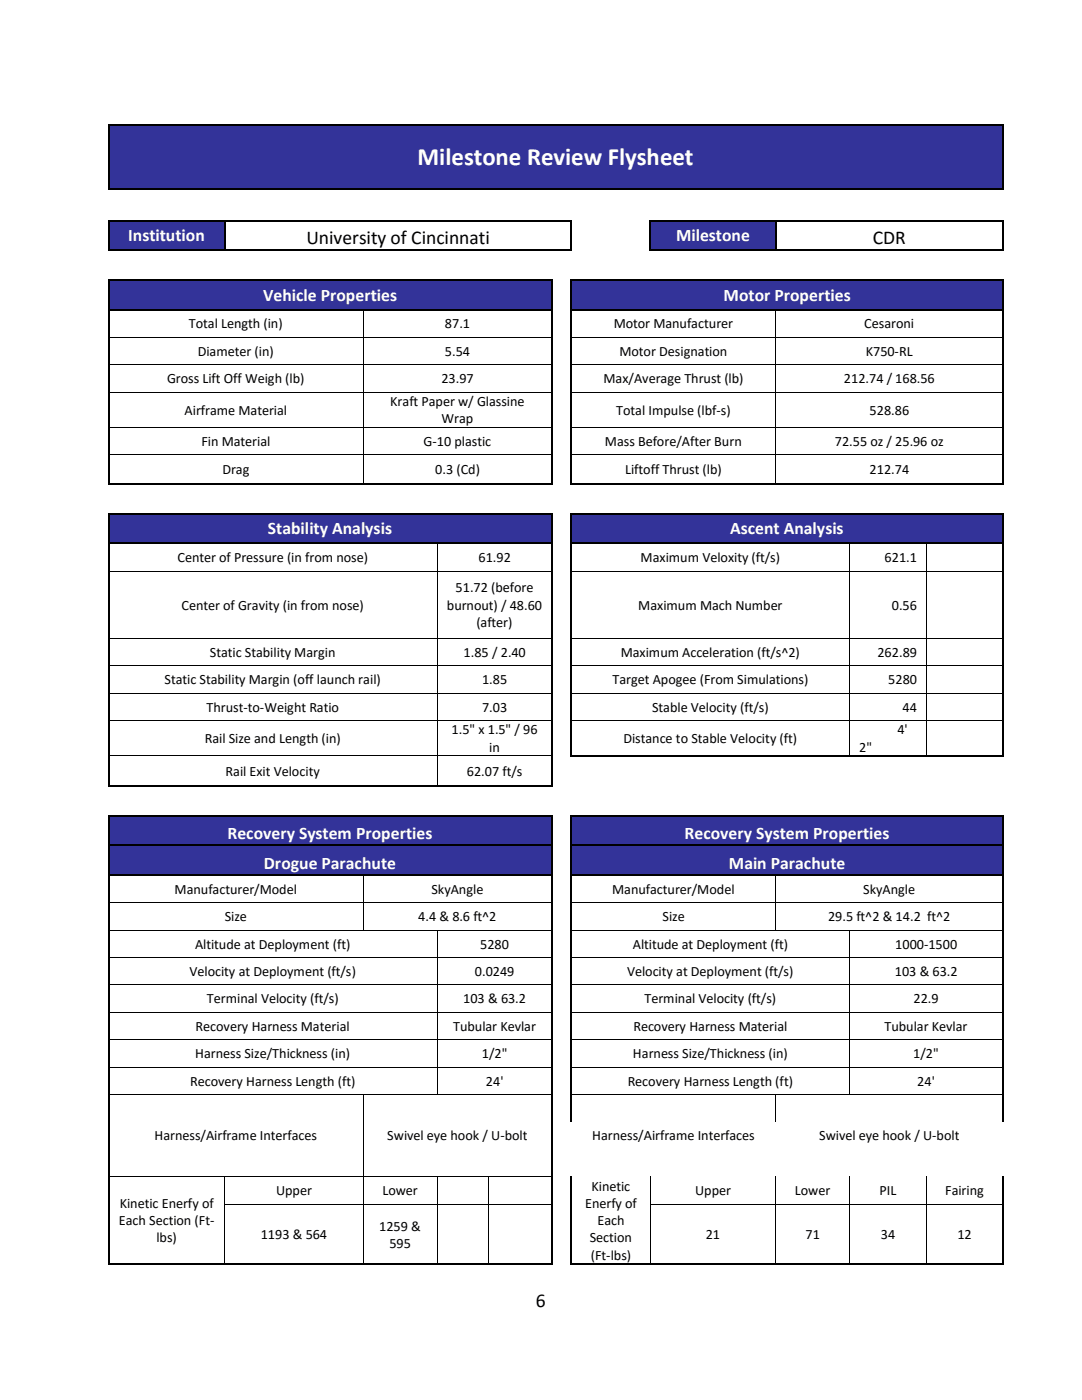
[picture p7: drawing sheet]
<svg xmlns="http://www.w3.org/2000/svg" width="216mm" height="279mm" viewBox="0 0 216 279" stroke-linecap="round" stroke-linejoin="round" font-family="sans-serif">
<defs><g id="words">
<text font-size="5" fill="#fff" x="83.3" y="32.9">Milestone Review Flysheet</text>
<g font-size="3.9">
<text x="61.1" y="48.6">University of Cincinnati</text>
<text x="174.2" y="48.6">CDR</text>
<text x="107" y="260.9">6</text>
</g>
<g font-size="3.5" fill="#fff">
<text x="25.6" y="48.2">Institution</text>
<text x="134.9" y="48.2">Milestone</text>
<text x="52.5" y="60">Vehicle Properties</text>
<text x="144.4" y="60">Motor Properties</text>
<text x="53.5" y="106.7">Stability Analysis</text>
<text x="145.7" y="106.7">Ascent Analysis</text>
<text x="45.4" y="167.5">Recovery System Properties</text>
<text x="136.6" y="167.5">Recovery System Properties</text>
<text x="52.7" y="173.5">Drogue Parachute</text>
<text x="145.4" y="173.5">Main Parachute</text>
</g>
<g font-size="2.8">
<text x="37.7" y="65.5">Total Length (in)</text>
<text x="88.8" y="65.5">87.1</text>
<text x="122.5" y="65.5">Motor Manufacturer</text>
<text x="172.5" y="65.5">Cesaroni</text>
<text x="39.5" y="71">Diameter (in)</text>
<text x="88.8" y="71">5.54</text>
<text x="123.6" y="71">Motor Designation</text>
<text x="172.8" y="71">K750-RL</text>
<text x="33.3" y="76.5">Gross Lift Off Weigh (lb)</text>
<text x="88.1" y="76.5">23.97</text>
<text x="120.4" y="76.5">Max/Average Thrust (lb)</text>
<text x="168.4" y="76.5">212.74 / 168.56</text>
<text x="36.8" y="82.7">Airframe Material</text>
<text x="77.9" y="81">Kraft Paper w/ Glassine</text>
<text x="123" y="82.7">Total Impulse (lbf-s)</text>
<text x="173.5" y="82.7">528.86</text>
<text x="40.2" y="89">Fin Material</text>
<text x="84.5" y="89">G-10 plastic</text>
<text x="88.1" y="84.5">Wrap</text>
<text x="120.7" y="89">Mass Before/After Burn</text>
<text x="166.6" y="89">72.55 oz / 25.96 oz</text>
<text x="44.4" y="94.6">Drag</text>
<text x="86.8" y="94.6">0.3 (Cd)</text>
<text x="124.7" y="94.6">Liftoff Thrust (lb)</text>
<text x="173.5" y="94.6">212.74</text>
<text x="35.4" y="112.2">Center of Pressure (in from nose)</text>
<text x="95.5" y="112.2">61.92</text>
<text x="127.8" y="112.2">Maximum Veloxity (ft/s)</text>
<text x="176.5" y="112.2">621.1</text>
<text x="90.9" y="118.2">51.72 (before</text>
<text x="36.2" y="121.6">Center of Gravity (in from nose)</text>
<text x="89.2" y="121.6">burnout) / 48.60</text>
<text x="95.1" y="125.1">(after)</text>
<text x="127.4" y="121.6">Maximum Mach Number</text>
<text x="178" y="121.6">0.56</text>
<text x="41.9" y="131.1">Static Stability Margin</text>
<text x="92.5" y="131.1">1.85 / 2.40</text>
<text x="123.8" y="131.1">Maximum Acceleration (ft/s^2)</text>
<text x="175.1" y="131.1">262.89</text>
<text x="32.8" y="136.5">Static Stability Margin (off launch rail)</text>
<text x="96.2" y="136.5">1.85</text>
<text x="122.2" y="136.5">Target Apogee (From Simulations)</text>
<text x="177.2" y="136.5">5280</text>
<text x="41.2" y="142">Thrust-to-Weight Ratio</text>
<text x="96.2" y="142">7.03</text>
<text x="130.1" y="142">Stable Velocity (ft/s)</text>
<text x="180.1" y="142">44</text>
<text x="40.9" y="148.3">Rail Size and Length (in)</text>
<text x="90.1" y="146.6">1.5&quot; x 1.5&quot; / 96</text>
<text x="124.4" y="148.3">Distance to Stable Velocity (ft)</text>
<text x="179.1" y="146.6">4'</text>
<text x="45" y="154.9">Rail Exit Velocity</text>
<text x="93.2" y="154.9">62.07 ft/s</text>
<text x="97.6" y="150">in</text>
<text x="171.4" y="150">2&quot;</text>
<text x="34.8" y="178.4">Manufacturer/Model</text>
<text x="86.1" y="178.4">SkyAngle</text>
<text x="122.2" y="178.4">Manufacturer/Model</text>
<text x="172.2" y="178.4">SkyAngle</text>
<text x="44.8" y="183.8">Size</text>
<text x="83.5" y="183.8">4.4 &amp; 8.6 ft^2</text>
<text x="132.2" y="183.8">Size</text>
<text x="165.2" y="183.8">29.5 ft^2 &amp; 14.2 ft^2</text>
<text x="38.9" y="189.3">Altitude at Deployment (ft)</text>
<text x="95.8" y="189.3">5280</text>
<text x="126.3" y="189.3">Altitude at Deployment (ft)</text>
<text x="178.6" y="189.3">1000-1500</text>
<text x="37.8" y="194.8">Velocity at Deployment (ft/s)</text>
<text x="94.8" y="194.8">0.0249</text>
<text x="125.1" y="194.8">Velocity at Deployment (ft/s)</text>
<text x="178.6" y="194.8">103 &amp; 63.2</text>
<text x="41.3" y="200.2">Terminal Velocity (ft/s)</text>
<text x="92.4" y="200.2">103 &amp; 63.2</text>
<text x="128.6" y="200.2">Terminal Velocity (ft/s)</text>
<text x="182.3" y="200.2">22.9</text>
<text x="39" y="205.7">Recovery Harness Material</text>
<text x="90.4" y="205.7">Tubular Kevlar</text>
<text x="126.4" y="205.7">Recovery Harness Material</text>
<text x="176.5" y="205.7">Tubular Kevlar</text>
<text x="39" y="211.2">Harness Size/Thickness (in)</text>
<text x="96.2" y="211.2">1/2&quot;</text>
<text x="126.3" y="211.2">Harness Size/Thickness (in)</text>
<text x="182.2" y="211.2">1/2&quot;</text>
<text x="37.9" y="216.7">Recovery Harness Length (ft)</text>
<text x="97" y="216.7">24'</text>
<text x="125.2" y="216.7">Recovery Harness Length (ft)</text>
<text x="183" y="216.7">24'</text>
<text x="30.8" y="227.6">Harness/Airframe Interfaces</text>
<text x="77.3" y="227.6">Swivel eye hook / U-bolt</text>
<text x="118.2" y="227.6">Harness/Airframe Interfaces</text>
<text x="163.4" y="227.6">Swivel eye hook / U-bolt</text>
<text x="55.1" y="238.5">Upper</text>
<text x="76.3" y="238.5">Lower</text>
<text x="118" y="237.6">Kinetic</text>
<text x="138.7" y="238.5">Upper</text>
<text x="158.6" y="238.5">Lower</text>
<text x="175.5" y="238.5">PIL</text>
<text x="188.6" y="238.5">Fairing</text>
<text x="23.7" y="244.5">Each Section (Ft-</text>
<text x="23.9" y="241">Kinetic Enerfy of</text>
<text x="75.7" y="245.6">1259 &amp;</text>
<text x="116.7" y="241">Enerfy of</text>
<text x="119.2" y="244.5">Each</text>
<text x="31.2" y="247.9">lbs)</text>
<text x="52" y="247.3">1193 &amp; 564</text>
<text x="77.7" y="249">595</text>
<text x="117.7" y="247.9">Section</text>
<text x="117.9" y="251.4">(Ft-lbs)</text>
<text x="140.8" y="247.3">21</text>
<text x="160.7" y="247.3">71</text>
<text x="175.8" y="247.3">34</text>
<text x="191" y="247.3">12</text>
</g>
</g></defs>
<g fill="#339">
<path d="M21.9 25.1h178v12.4h-178z" fill-rule="evenodd"/>
<path d="M23.6 28.2h174.6v6.1h-174.6z" fill-rule="evenodd"/>
</g>
<g fill="#000">
<path d="M21.5 24.7h.4v.3h-.4z" fill-rule="evenodd"/>
<path d="M21.5 24.7h.4v.3h-.4z" fill-rule="evenodd"/>
<path d="M21.5 31.1h.4v.3h-.4z" fill-rule="evenodd"/>
<path d="M21.5 37.5h.4v.3h-.4z" fill-rule="evenodd"/>
<path d="M21.5 37.5h.4v.3h-.4z" fill-rule="evenodd"/>
<path d="M21.9 37.5h.3v.3h-.3z" fill-rule="evenodd"/>
<path d="M199.9 24.7h.3v.3h-.3z" fill-rule="evenodd"/>
<path d="M199.9 24.7h.3v.3h-.3z" fill-rule="evenodd"/>
<path d="M199.9 31.1h.3v.3h-.3z" fill-rule="evenodd"/>
<path d="M199.9 37.5h.3v.3h-.3z" fill-rule="evenodd"/>
<path d="M199.9 37.5h.3v.3h-.3z" fill-rule="evenodd"/>
</g>
<path d="M21.7 25v6.1M21.7 31.4v6.1M21.9 24.8h178M22.2 37.6h177.7M200.1 25v6.1M200.1 31.4v6.1" fill="none" stroke="#000" stroke-width=".34"/>
<g fill="#339">
<path d="M21.9 44.2h22.8v5.5h-22.8z" fill-rule="evenodd"/>
<path d="M23.6 44.8h19.3v4.4h-19.3z" fill-rule="evenodd"/>
<path d="M129.9 44.2h24.7v5.5h-24.7z" fill-rule="evenodd"/>
<path d="M131.7 44.8h21.2v4.4h-21.2z" fill-rule="evenodd"/>
</g>
<g fill="#000">
<path d="M21.5 43.9h.4v.3h-.4z" fill-rule="evenodd"/>
<path d="M21.5 43.9h.4v.3h-.4z" fill-rule="evenodd"/>
<path d="M21.5 49.7h.4v.4h-.4z" fill-rule="evenodd"/>
<path d="M21.5 49.7h.4v.4h-.4z" fill-rule="evenodd"/>
<path d="M21.9 43.9h.3v.3h-.3z" fill-rule="evenodd"/>
<path d="M21.9 49.7h.3v.4h-.3z" fill-rule="evenodd"/>
<path d="M44.7 43.9h.3v.3h-.3z" fill-rule="evenodd"/>
<path d="M44.7 49.7h.3v.4h-.3z" fill-rule="evenodd"/>
<path d="M45 49.7h.3v.4h-.3z" fill-rule="evenodd"/>
<path d="M72.5 49.7h.3v.4h-.3z" fill-rule="evenodd"/>
<path d="M87.3 49.7h.3v.4h-.3z" fill-rule="evenodd"/>
<path d="M97.4 49.7h.4v.4h-.4z" fill-rule="evenodd"/>
<path d="M110.1 49.7h.3v.4h-.3z" fill-rule="evenodd"/>
<path d="M113.9 43.9h.3v.3h-.3z" fill-rule="evenodd"/>
<path d="M113.9 43.9h.3v.3h-.3z" fill-rule="evenodd"/>
<path d="M113.9 49.7h.3v.4h-.3z" fill-rule="evenodd"/>
<path d="M113.9 49.7h.3v.4h-.3z" fill-rule="evenodd"/>
<path d="M129.6 43.9h.3v.3h-.3z" fill-rule="evenodd"/>
<path d="M129.6 43.9h.3v.3h-.3z" fill-rule="evenodd"/>
<path d="M129.6 49.7h.3v.4h-.3z" fill-rule="evenodd"/>
<path d="M129.6 49.7h.3v.4h-.3z" fill-rule="evenodd"/>
<path d="M129.9 49.7h.3v.4h-.3z" fill-rule="evenodd"/>
<path d="M154.6 43.9h.4v.3h-.4z" fill-rule="evenodd"/>
<path d="M154.6 49.7h.4v.4h-.4z" fill-rule="evenodd"/>
<path d="M155 49.7h.3v.4h-.3z" fill-rule="evenodd"/>
<path d="M169.5 49.7h.4v.4h-.4z" fill-rule="evenodd"/>
<path d="M184.9 49.7h.3v.4h-.3z" fill-rule="evenodd"/>
<path d="M199.9 43.9h.3v.3h-.3z" fill-rule="evenodd"/>
<path d="M199.9 43.9h.3v.3h-.3z" fill-rule="evenodd"/>
<path d="M199.9 49.7h.3v.4h-.3z" fill-rule="evenodd"/>
<path d="M199.9 49.7h.3v.4h-.3z" fill-rule="evenodd"/>
</g>
<g fill="none" stroke="#000" stroke-width=".34">
<path d="M21.7 44.2v5.5M22.2 44h22.5M22.2 49.9h22.5M44.8 44.2v5.5M45 44h68.9M45.3 49.9h27.2M72.8 49.9h14.5M87.6 49.9h9.8M97.8 49.9h12.3M110.4 49.9h3.5M114 44.2v5.5M129.7 44.2v5.5"/>
<path d="M129.9 44h24.7M130.2 49.9h24.4M154.8 44.2v5.5M155 44h44.9M155.3 49.9h14.2M169.9 49.9h15M185.2 49.9h14.7M200.1 44.2v5.5"/>
</g>
<g fill="#339">
<path d="M21.9 56h88v5.6h-88z" fill-rule="evenodd"/>
<path d="M23.6 56.6h84.6v4.4h-84.6z" fill-rule="evenodd"/>
<path d="M114.2 56h85.7v5.6h-85.7z" fill-rule="evenodd"/>
<path d="M115.9 56.6h82.3v4.4h-82.3z" fill-rule="evenodd"/>
</g>
<g fill="#000">
<path d="M21.5 55.7h.4v.3h-.4z" fill-rule="evenodd"/>
<path d="M21.5 55.7h.4v.3h-.4z" fill-rule="evenodd"/>
<path d="M21.9 55.7h.3v.3h-.3z" fill-rule="evenodd"/>
<path d="M44.8 55.7h.4v.3h-.4z" fill-rule="evenodd"/>
<path d="M72.5 55.7h.3v.3h-.3z" fill-rule="evenodd"/>
<path d="M87.3 55.7h.3v.3h-.3z" fill-rule="evenodd"/>
<path d="M97.4 55.7h.4v.3h-.4z" fill-rule="evenodd"/>
<path d="M109.9 55.7h.4v.3h-.4z" fill-rule="evenodd"/>
<path d="M109.9 55.7h.4v.3h-.4z" fill-rule="evenodd"/>
<path d="M113.9 55.7h.3v.3h-.3z" fill-rule="evenodd"/>
<path d="M113.9 55.7h.3v.3h-.3z" fill-rule="evenodd"/>
<path d="M114.2 55.7h.3v.3h-.3z" fill-rule="evenodd"/>
<path d="M129.7 55.7h.4v.3h-.4z" fill-rule="evenodd"/>
<path d="M154.8 55.7h.3v.3h-.3z" fill-rule="evenodd"/>
<path d="M169.5 55.7h.4v.3h-.4z" fill-rule="evenodd"/>
<path d="M184.9 55.7h.3v.3h-.3z" fill-rule="evenodd"/>
<path d="M199.9 55.7h.3v.3h-.3z" fill-rule="evenodd"/>
<path d="M199.9 55.7h.3v.3h-.3z" fill-rule="evenodd"/>
<path d="M21.5 61.6h.4v.3h-.4z" fill-rule="evenodd"/>
<path d="M21.5 67.2h.4v.2h-.4z" fill-rule="evenodd"/>
<path d="M21.5 72.7h.4v.2h-.4z" fill-rule="evenodd"/>
<path d="M21.5 78.2h.4v.1h-.4z" fill-rule="evenodd"/>
<path d="M72.4 61.6h.3v.3h-.3z" fill-rule="evenodd"/>
<path d="M72.4 67.2h.2v.2h-.2z" fill-rule="evenodd"/>
<path d="M72.4 72.7h.2v.2h-.2z" fill-rule="evenodd"/>
<path d="M72.4 78.2h.2v.1h-.2z" fill-rule="evenodd"/>
<path d="M109.9 61.6h.4v.3h-.4z" fill-rule="evenodd"/>
<path d="M109.9 67.2h.4v.2h-.4z" fill-rule="evenodd"/>
<path d="M109.9 72.7h.4v.2h-.4z" fill-rule="evenodd"/>
<path d="M109.9 78.2h.4v.1h-.4z" fill-rule="evenodd"/>
<path d="M113.9 61.6h.3v.3h-.3z" fill-rule="evenodd"/>
<path d="M113.9 67.2h.3v.2h-.3z" fill-rule="evenodd"/>
<path d="M113.9 72.7h.3v.2h-.3z" fill-rule="evenodd"/>
<path d="M113.9 78.2h.3v.1h-.3z" fill-rule="evenodd"/>
<path d="M154.7 61.6h.3v.3h-.3z" fill-rule="evenodd"/>
<path d="M154.7 67.2h.2v.2h-.2z" fill-rule="evenodd"/>
<path d="M154.7 72.7h.2v.2h-.2z" fill-rule="evenodd"/>
<path d="M154.7 78.2h.2v.1h-.2z" fill-rule="evenodd"/>
<path d="M199.9 61.6h.3v.3h-.3z" fill-rule="evenodd"/>
<path d="M199.9 67.2h.3v.2h-.3z" fill-rule="evenodd"/>
<path d="M199.9 72.7h.3v.2h-.3z" fill-rule="evenodd"/>
<path d="M199.9 78.2h.3v.1h-.3z" fill-rule="evenodd"/>
<path d="M21.5 85.2h.4v.2h-.4z" fill-rule="evenodd"/>
<path d="M21.5 90.7h.4v.2h-.4z" fill-rule="evenodd"/>
<path d="M21.5 96.5h.4v.3h-.4z" fill-rule="evenodd"/>
<path d="M21.5 96.5h.4v.3h-.4z" fill-rule="evenodd"/>
<path d="M21.9 96.5h.3v.3h-.3z" fill-rule="evenodd"/>
<path d="M44.8 96.5h.4v.3h-.4z" fill-rule="evenodd"/>
<path d="M72.4 85.2h.2v.2h-.2z" fill-rule="evenodd"/>
<path d="M72.4 90.7h.2v.2h-.2z" fill-rule="evenodd"/>
<path d="M72.4 96.5h.3v.3h-.3z" fill-rule="evenodd"/>
<path d="M72.6 96.5h.3v.3h-.3z" fill-rule="evenodd"/>
<path d="M87.3 96.5h.3v.3h-.3z" fill-rule="evenodd"/>
<path d="M97.4 96.5h.4v.3h-.4z" fill-rule="evenodd"/>
<path d="M109.9 85.2h.4v.2h-.4z" fill-rule="evenodd"/>
<path d="M109.9 90.7h.4v.2h-.4z" fill-rule="evenodd"/>
<path d="M109.9 96.5h.4v.3h-.4z" fill-rule="evenodd"/>
<path d="M109.9 96.5h.4v.3h-.4z" fill-rule="evenodd"/>
<path d="M113.9 85.2h.3v.2h-.3z" fill-rule="evenodd"/>
<path d="M113.9 90.7h.3v.2h-.3z" fill-rule="evenodd"/>
<path d="M113.9 96.5h.3v.3h-.3z" fill-rule="evenodd"/>
<path d="M113.9 96.5h.3v.3h-.3z" fill-rule="evenodd"/>
<path d="M114.2 96.5h.3v.3h-.3z" fill-rule="evenodd"/>
<path d="M129.7 96.5h.4v.3h-.4z" fill-rule="evenodd"/>
<path d="M154.7 85.2h.2v.2h-.2z" fill-rule="evenodd"/>
<path d="M154.7 90.7h.2v.2h-.2z" fill-rule="evenodd"/>
<path d="M154.7 96.5h.3v.3h-.3z" fill-rule="evenodd"/>
<path d="M154.9 96.5h.3v.3h-.3z" fill-rule="evenodd"/>
<path d="M169.5 96.5h.4v.3h-.4z" fill-rule="evenodd"/>
<path d="M184.9 96.5h.3v.3h-.3z" fill-rule="evenodd"/>
<path d="M199.9 85.2h.3v.2h-.3z" fill-rule="evenodd"/>
<path d="M199.9 90.7h.3v.2h-.3z" fill-rule="evenodd"/>
<path d="M199.9 96.5h.3v.3h-.3z" fill-rule="evenodd"/>
<path d="M199.9 96.5h.3v.3h-.3z" fill-rule="evenodd"/>
</g>
<g fill="none" stroke="#000" stroke-width=".34">
<path d="M21.7 56v5.6M22.2 55.8h22.6M45.2 55.8h27.3M72.8 55.8h14.5M87.6 55.8h9.8M97.8 55.8h12.1M110.1 56v5.6M114 56v5.6M114.5 55.8h15.2M130.1 55.8h24.7M155.1 55.8h14.4M169.9 55.8h15"/>
<path d="M185.2 55.8h14.7M200.1 56v5.6M21.7 61.9v5.3M21.7 67.4v5.3M21.7 72.9v5.3M21.7 78.3v6.9M21.9 61.8h50.5M72.7 61.8h37.2M110.1 61.9v5.3M110.1 67.4v5.3M110.1 72.9v5.3M110.1 78.3v6.9"/>
<path d="M114 61.9v5.3M114 67.4v5.3M114 72.9v5.3M114 78.3v6.9M114.2 61.8h40.5M155 61.8h44.9M200.1 61.9v5.3M200.1 67.4v5.3M200.1 72.9v5.3M200.1 78.3v6.9M21.7 85.4v5.3M21.7 90.9v5.6"/>
<path d="M22.2 96.6h22.6M45.2 96.6h27.2M72.9 96.6h14.4M87.6 96.6h9.8M97.8 96.6h12.1M110.1 85.4v5.3M110.1 90.9v5.6M114 85.4v5.3M114 90.9v5.6M114.5 96.6h15.2M130.1 96.6h24.6M155.2 96.6h14.3"/>
<path d="M169.9 96.6h15M185.2 96.6h14.7M200.1 85.4v5.3M200.1 90.9v5.6"/>
</g>
<g fill="none" stroke="#000" stroke-width=".2">
<path d="M21.9 67.3h50.5M21.9 72.8h50.5M21.9 78.2h50.5M72.5 61.9v5.3M72.5 67.4v5.3M72.5 72.9v5.3M72.5 78.3v6.9M72.6 67.3h37.3M72.6 72.8h37.3M72.6 78.2h37.3M114.2 67.3h40.5M114.2 72.8h40.5"/>
<path d="M114.2 78.2h40.5M154.8 61.9v5.3M154.8 67.4v5.3M154.8 72.9v5.3M154.8 78.3v6.9M154.9 67.3h45M154.9 72.8h45M154.9 78.2h45M21.9 85.3h50.5M21.9 90.8h50.5M72.5 85.4v5.3M72.5 90.9v5.6"/>
<path d="M72.6 85.3h37.3M72.6 90.8h37.3M114.2 85.3h40.5M114.2 90.8h40.5M154.8 85.4v5.3M154.8 90.9v5.6M154.9 85.3h45M154.9 90.8h45"/>
</g>
<g fill="#339">
<path d="M21.9 102.7h88v5.6h-88z" fill-rule="evenodd"/>
<path d="M23.6 103.3h84.6v4.3h-84.6z" fill-rule="evenodd"/>
<path d="M114.2 102.7h85.7v5.6h-85.7z" fill-rule="evenodd"/>
<path d="M115.9 103.3h82.3v4.3h-82.3z" fill-rule="evenodd"/>
</g>
<g fill="#000">
<path d="M21.5 102.3h.4v.4h-.4z" fill-rule="evenodd"/>
<path d="M21.5 102.3h.4v.4h-.4z" fill-rule="evenodd"/>
<path d="M21.5 108.3h.4v.3h-.4z" fill-rule="evenodd"/>
<path d="M21.5 113.9h.4v.2h-.4z" fill-rule="evenodd"/>
<path d="M21.9 102.3h.3v.4h-.3z" fill-rule="evenodd"/>
<path d="M44.8 102.3h.4v.4h-.4z" fill-rule="evenodd"/>
<path d="M72.5 102.3h.3v.4h-.3z" fill-rule="evenodd"/>
<path d="M87.2 108.3h.3v.3h-.3z" fill-rule="evenodd"/>
<path d="M87.2 113.9h.2v.2h-.2z" fill-rule="evenodd"/>
<path d="M87.3 102.3h.3v.4h-.3z" fill-rule="evenodd"/>
<path d="M97.4 102.3h.4v.4h-.4z" fill-rule="evenodd"/>
<path d="M109.9 102.3h.4v.4h-.4z" fill-rule="evenodd"/>
<path d="M109.9 102.3h.4v.4h-.4z" fill-rule="evenodd"/>
<path d="M109.9 108.3h.4v.3h-.4z" fill-rule="evenodd"/>
<path d="M109.9 113.9h.4v.2h-.4z" fill-rule="evenodd"/>
<path d="M113.9 102.3h.3v.4h-.3z" fill-rule="evenodd"/>
<path d="M113.9 102.3h.3v.4h-.3z" fill-rule="evenodd"/>
<path d="M113.9 108.3h.3v.3h-.3z" fill-rule="evenodd"/>
<path d="M113.9 113.9h.3v.2h-.3z" fill-rule="evenodd"/>
<path d="M114.2 102.3h.3v.4h-.3z" fill-rule="evenodd"/>
<path d="M129.7 102.3h.4v.4h-.4z" fill-rule="evenodd"/>
<path d="M154.8 102.3h.3v.4h-.3z" fill-rule="evenodd"/>
<path d="M169.5 108.3h.3v.3h-.3z" fill-rule="evenodd"/>
<path d="M169.5 113.9h.1v.2h-.1z" fill-rule="evenodd"/>
<path d="M169.5 102.3h.4v.4h-.4z" fill-rule="evenodd"/>
<path d="M184.8 108.3h.3v.3h-.3z" fill-rule="evenodd"/>
<path d="M184.8 113.9h.1v.2h-.1z" fill-rule="evenodd"/>
<path d="M184.9 102.3h.3v.4h-.3z" fill-rule="evenodd"/>
<path d="M199.9 102.3h.3v.4h-.3z" fill-rule="evenodd"/>
<path d="M199.9 102.3h.3v.4h-.3z" fill-rule="evenodd"/>
<path d="M199.9 108.3h.3v.3h-.3z" fill-rule="evenodd"/>
<path d="M199.9 113.9h.3v.2h-.3z" fill-rule="evenodd"/>
<path d="M21.5 127.3h.4v.2h-.4z" fill-rule="evenodd"/>
<path d="M21.5 132.8h.4v.1h-.4z" fill-rule="evenodd"/>
<path d="M21.5 138.2h.4v.2h-.4z" fill-rule="evenodd"/>
<path d="M87.2 127.3h.2v.2h-.2z" fill-rule="evenodd"/>
<path d="M87.2 132.8h.2v.1h-.2z" fill-rule="evenodd"/>
<path d="M87.2 138.2h.2v.2h-.2z" fill-rule="evenodd"/>
<path d="M109.9 127.3h.4v.2h-.4z" fill-rule="evenodd"/>
<path d="M109.9 132.8h.4v.1h-.4z" fill-rule="evenodd"/>
<path d="M109.9 138.2h.4v.2h-.4z" fill-rule="evenodd"/>
<path d="M113.9 127.3h.3v.2h-.3z" fill-rule="evenodd"/>
<path d="M113.9 132.8h.3v.1h-.3z" fill-rule="evenodd"/>
<path d="M113.9 138.2h.3v.2h-.3z" fill-rule="evenodd"/>
<path d="M169.5 127.3h.1v.2h-.1z" fill-rule="evenodd"/>
<path d="M169.5 132.8h.1v.1h-.1z" fill-rule="evenodd"/>
<path d="M169.5 138.2h.1v.2h-.1z" fill-rule="evenodd"/>
<path d="M184.8 127.3h.1v.2h-.1z" fill-rule="evenodd"/>
<path d="M184.8 132.8h.1v.1h-.1z" fill-rule="evenodd"/>
<path d="M184.8 138.2h.1v.2h-.1z" fill-rule="evenodd"/>
<path d="M199.9 127.3h.3v.2h-.3z" fill-rule="evenodd"/>
<path d="M199.9 132.8h.3v.1h-.3z" fill-rule="evenodd"/>
<path d="M199.9 138.2h.3v.2h-.3z" fill-rule="evenodd"/>
</g>
<g fill="none" stroke="#000" stroke-width=".34">
<path d="M21.7 102.7v5.6M21.7 108.6v5.3M21.7 114.1v13.2M21.9 108.4h65.3M22.2 102.5h22.6M45.2 102.5h27.3M72.8 102.5h14.5M87.5 108.4h22.4M87.6 102.5h9.8M97.8 102.5h12.1M110.1 102.7v5.6M110.1 108.6v5.3"/>
<path d="M110.1 114.1v13.2M114 102.7v5.6M114 108.6v5.3M114 114.1v13.2M114.2 108.4h55.2M114.5 102.5h15.2M130.1 102.5h24.7M155.1 102.5h14.4M169.8 108.4h15M169.9 102.5h15M185.1 108.4h14.8M185.2 102.5h14.7"/>
<path d="M200.1 102.7v5.6M200.1 108.6v5.3M200.1 114.1v13.2M21.7 127.5v5.3M21.7 132.9v5.3M21.7 138.4v5.3M110.1 127.5v5.3M110.1 132.9v5.3M110.1 138.4v5.3M114 127.5v5.3M114 132.9v5.3M114 138.4v5.3"/>
<path d="M200.1 127.5v5.3M200.1 132.9v5.3M200.1 138.4v5.3"/>
</g>
<g fill="none" stroke="#000" stroke-width=".2">
<path d="M21.9 114h65.3M87.3 108.6v5.3M87.3 114.1v13.2M87.4 114h22.5M114.2 114h55.2M169.5 108.6v5.3M169.5 114.1v13.2M169.6 114h15.2M184.9 108.6v5.3M184.9 114.1v13.2M184.9 114h15M21.9 127.4h65.3"/>
<path d="M21.9 132.9h65.3M21.9 138.3h65.3M87.3 127.5v5.3M87.3 132.9v5.3M87.3 138.4v5.3M87.4 127.4h22.5M87.4 132.9h22.5M87.4 138.3h22.5M114.2 127.4h55.2M114.2 132.9h55.2M114.2 138.3h55.2M169.5 127.5v5.3"/>
<path d="M169.5 132.9v5.3M169.5 138.4v5.3M169.6 127.4h15.2M169.6 132.9h15.2M169.6 138.3h15.2M184.9 127.5v5.3M184.9 132.9v5.3M184.9 138.4v5.3M184.9 127.4h15M184.9 132.9h15M184.9 138.3h15"/>
</g>
<g fill="#fff">
<path d="M169.5 143.9h15.3v6.9h-15.3z" fill-rule="evenodd"/>
<path d="M171.4 143.9h11.6v3.4h-11.6z" fill-rule="evenodd"/>
<path d="M171.4 147.3h11.6v3.5h-11.6z" fill-rule="evenodd"/>
</g>
<g fill="#000">
<path d="M21.5 143.7h.4v.2h-.4z" fill-rule="evenodd"/>
<path d="M21.5 150.8h.4v.3h-.4z" fill-rule="evenodd"/>
<path d="M21.5 156.7h.4v.3h-.4z" fill-rule="evenodd"/>
<path d="M21.5 156.7h.4v.3h-.4z" fill-rule="evenodd"/>
<path d="M21.9 156.7h.3v.3h-.3z" fill-rule="evenodd"/>
<path d="M44.8 156.7h.4v.3h-.4z" fill-rule="evenodd"/>
<path d="M72.5 156.7h.3v.3h-.3z" fill-rule="evenodd"/>
<path d="M87.2 143.7h.2v.2h-.2z" fill-rule="evenodd"/>
<path d="M87.2 150.8h.2v.3h-.2z" fill-rule="evenodd"/>
<path d="M87.2 156.7h.3v.3h-.3z" fill-rule="evenodd"/>
<path d="M87.4 156.7h.3v.3h-.3z" fill-rule="evenodd"/>
<path d="M97.4 156.7h.4v.3h-.4z" fill-rule="evenodd"/>
<path d="M109.9 143.7h.4v.2h-.4z" fill-rule="evenodd"/>
<path d="M109.9 150.8h.4v.3h-.4z" fill-rule="evenodd"/>
<path d="M109.9 156.7h.4v.3h-.4z" fill-rule="evenodd"/>
<path d="M109.9 156.7h.4v.3h-.4z" fill-rule="evenodd"/>
<path d="M113.9 143.7h.3v.2h-.3z" fill-rule="evenodd"/>
<path d="M113.9 150.8h.3v.3h-.3z" fill-rule="evenodd"/>
<path d="M113.9 150.8h.3v.3h-.3z" fill-rule="evenodd"/>
<path d="M114.2 150.8h.3v.3h-.3z" fill-rule="evenodd"/>
<path d="M129.7 150.8h.4v.3h-.4z" fill-rule="evenodd"/>
<path d="M154.8 150.8h.3v.3h-.3z" fill-rule="evenodd"/>
<path d="M169.5 143.7h.1v.2h-.1z" fill-rule="evenodd"/>
<path d="M169.5 150.8h.3v.3h-.3z" fill-rule="evenodd"/>
<path d="M169.6 150.8h.4v.3h-.4z" fill-rule="evenodd"/>
<path d="M184.8 143.7h.1v.2h-.1z" fill-rule="evenodd"/>
<path d="M184.8 150.8h.3v.3h-.3z" fill-rule="evenodd"/>
<path d="M184.9 150.8h.4v.3h-.4z" fill-rule="evenodd"/>
<path d="M199.9 143.7h.3v.2h-.3z" fill-rule="evenodd"/>
<path d="M199.9 150.8h.3v.3h-.3z" fill-rule="evenodd"/>
<path d="M199.9 150.8h.3v.3h-.3z" fill-rule="evenodd"/>
</g>
<path d="M21.9 143.8h65.3M21.9 150.9h65.3M87.3 143.9v6.9M87.3 151.1v5.6M87.4 143.8h22.5M87.4 150.9h22.5M114.2 143.8h55.2M169.5 143.9v6.9M169.6 143.8h15.2M184.9 143.9v6.9M184.9 143.8h15" fill="none" stroke="#000" stroke-width=".2"/>
<g fill="none" stroke="#000" stroke-width=".34">
<path d="M21.7 143.9v6.9M21.7 151.1v5.6M22.2 156.9h22.6M45.2 156.9h27.3M72.8 156.9h14.4M87.7 156.9h9.7M97.8 156.9h12.1M110.1 143.9v6.9M110.1 151.1v5.6M114 143.9v6.9M114.5 150.9h15.2M130.1 150.9h24.7"/>
<path d="M155.1 150.9h14.4M170 150.9h14.8M185.3 150.9h14.6M200.1 143.9v6.9"/>
</g>
<g fill="#339">
<path d="M21.9 163h88v5.5h-88z" fill-rule="evenodd"/>
<path d="M23.6 164.2h84.6v4.3h-84.6z" fill-rule="evenodd"/>
<path d="M114.2 163h85.7v5.5h-85.7z" fill-rule="evenodd"/>
<path d="M115.9 164.2h82.3v4.3h-82.3z" fill-rule="evenodd"/>
</g>
<g fill="#000">
<path d="M21.5 162.6h.4v.3h-.4z" fill-rule="evenodd"/>
<path d="M21.5 162.6h.4v.3h-.4z" fill-rule="evenodd"/>
<path d="M21.9 162.6h.3v.3h-.3z" fill-rule="evenodd"/>
<path d="M44.8 162.6h.4v.3h-.4z" fill-rule="evenodd"/>
<path d="M72.5 162.6h.3v.3h-.3z" fill-rule="evenodd"/>
<path d="M87.3 162.6h.3v.3h-.3z" fill-rule="evenodd"/>
<path d="M97.4 162.6h.4v.3h-.4z" fill-rule="evenodd"/>
<path d="M109.9 162.6h.4v.3h-.4z" fill-rule="evenodd"/>
<path d="M109.9 162.6h.4v.3h-.4z" fill-rule="evenodd"/>
<path d="M113.9 162.6h.3v.3h-.3z" fill-rule="evenodd"/>
<path d="M113.9 162.6h.3v.3h-.3z" fill-rule="evenodd"/>
<path d="M114.2 162.6h.3v.3h-.3z" fill-rule="evenodd"/>
<path d="M129.7 162.6h.4v.3h-.4z" fill-rule="evenodd"/>
<path d="M154.8 162.6h.3v.3h-.3z" fill-rule="evenodd"/>
<path d="M169.5 162.6h.4v.3h-.4z" fill-rule="evenodd"/>
<path d="M184.9 162.6h.3v.3h-.3z" fill-rule="evenodd"/>
<path d="M199.9 162.6h.3v.3h-.3z" fill-rule="evenodd"/>
<path d="M199.9 162.6h.3v.3h-.3z" fill-rule="evenodd"/>
</g>
<g fill="none" stroke="#000" stroke-width=".34">
<path d="M21.7 162.9v5.6M22.2 162.8h22.6M45.2 162.8h27.3M72.8 162.8h14.5M87.6 162.8h9.8M97.8 162.8h12.1M110.1 162.9v5.6M114 162.9v5.6M114.5 162.8h15.2M130.1 162.8h24.7M155.1 162.8h14.4M169.9 162.8h15"/>
<path d="M185.2 162.8h14.7M200.1 162.9v5.6"/>
</g>
<g fill="#339">
<path d="M21.9 168.9h88v5.5h-88z" fill-rule="evenodd"/>
<path d="M23.6 170.1h84.6v4.3h-84.6z" fill-rule="evenodd"/>
<path d="M114.2 168.9h85.7v5.5h-85.7z" fill-rule="evenodd"/>
<path d="M115.9 170.1h82.3v4.3h-82.3z" fill-rule="evenodd"/>
</g>
<g fill="#000">
<path d="M21.5 168.5h.4v.4h-.4z" fill-rule="evenodd"/>
<path d="M21.5 174.4h.4v.4h-.4z" fill-rule="evenodd"/>
<path d="M72.4 174.4h.3v.4h-.3z" fill-rule="evenodd"/>
<path d="M109.9 168.5h.4v.4h-.4z" fill-rule="evenodd"/>
<path d="M109.9 174.4h.4v.4h-.4z" fill-rule="evenodd"/>
<path d="M113.9 168.5h.3v.4h-.3z" fill-rule="evenodd"/>
<path d="M113.9 174.4h.3v.4h-.3z" fill-rule="evenodd"/>
<path d="M154.7 174.4h.3v.4h-.3z" fill-rule="evenodd"/>
<path d="M199.9 168.5h.3v.4h-.3z" fill-rule="evenodd"/>
<path d="M199.9 174.4h.3v.4h-.3z" fill-rule="evenodd"/>
<path d="M21.5 180.1h.4v.1h-.4z" fill-rule="evenodd"/>
<path d="M21.5 185.5h.4v.2h-.4z" fill-rule="evenodd"/>
<path d="M21.5 191h.4v.2h-.4z" fill-rule="evenodd"/>
<path d="M21.5 196.5h.4v.1h-.4z" fill-rule="evenodd"/>
<path d="M72.4 180.1h.2v.1h-.2z" fill-rule="evenodd"/>
<path d="M72.4 185.5h.2v.2h-.2z" fill-rule="evenodd"/>
<path d="M87.2 185.5h.2v.2h-.2z" fill-rule="evenodd"/>
<path d="M87.2 191h.2v.2h-.2z" fill-rule="evenodd"/>
<path d="M87.2 196.5h.2v.1h-.2z" fill-rule="evenodd"/>
<path d="M109.9 180.1h.4v.1h-.4z" fill-rule="evenodd"/>
<path d="M109.9 185.5h.4v.2h-.4z" fill-rule="evenodd"/>
<path d="M109.9 191h.4v.2h-.4z" fill-rule="evenodd"/>
<path d="M109.9 196.5h.4v.1h-.4z" fill-rule="evenodd"/>
<path d="M113.9 180.1h.3v.1h-.3z" fill-rule="evenodd"/>
<path d="M113.9 185.5h.3v.2h-.3z" fill-rule="evenodd"/>
<path d="M113.9 191h.3v.2h-.3z" fill-rule="evenodd"/>
<path d="M113.9 196.5h.3v.1h-.3z" fill-rule="evenodd"/>
<path d="M154.7 180.1h.2v.1h-.2z" fill-rule="evenodd"/>
<path d="M154.7 185.5h.2v.2h-.2z" fill-rule="evenodd"/>
<path d="M169.5 185.5h.1v.2h-.1z" fill-rule="evenodd"/>
<path d="M169.5 191h.1v.2h-.1z" fill-rule="evenodd"/>
<path d="M169.5 196.5h.1v.1h-.1z" fill-rule="evenodd"/>
<path d="M199.9 180.1h.3v.1h-.3z" fill-rule="evenodd"/>
<path d="M199.9 185.5h.3v.2h-.3z" fill-rule="evenodd"/>
<path d="M199.9 191h.3v.2h-.3z" fill-rule="evenodd"/>
<path d="M199.9 196.5h.3v.1h-.3z" fill-rule="evenodd"/>
<path d="M21.5 202h.4v.1h-.4z" fill-rule="evenodd"/>
<path d="M21.5 207.4h.4v.2h-.4z" fill-rule="evenodd"/>
<path d="M21.5 212.9h.4v.2h-.4z" fill-rule="evenodd"/>
<path d="M21.5 218.3h.4v.2h-.4z" fill-rule="evenodd"/>
<path d="M72.4 218.3h.2v.2h-.2z" fill-rule="evenodd"/>
<path d="M87.2 202h.2v.1h-.2z" fill-rule="evenodd"/>
<path d="M87.2 207.4h.2v.2h-.2z" fill-rule="evenodd"/>
<path d="M87.2 212.9h.2v.2h-.2z" fill-rule="evenodd"/>
<path d="M87.2 218.3h.2v.2h-.2z" fill-rule="evenodd"/>
<path d="M109.9 202h.4v.1h-.4z" fill-rule="evenodd"/>
<path d="M109.9 207.4h.4v.2h-.4z" fill-rule="evenodd"/>
<path d="M109.9 212.9h.4v.2h-.4z" fill-rule="evenodd"/>
<path d="M109.9 218.3h.4v.2h-.4z" fill-rule="evenodd"/>
<path d="M113.9 202h.3v.1h-.3z" fill-rule="evenodd"/>
<path d="M113.9 207.4h.3v.2h-.3z" fill-rule="evenodd"/>
<path d="M113.9 212.9h.3v.2h-.3z" fill-rule="evenodd"/>
<path d="M113.9 218.3h.3v.2h-.3z" fill-rule="evenodd"/>
<path d="M154.7 218.3h.2v.2h-.2z" fill-rule="evenodd"/>
<path d="M169.5 202h.1v.1h-.1z" fill-rule="evenodd"/>
<path d="M169.5 207.4h.1v.2h-.1z" fill-rule="evenodd"/>
<path d="M169.5 212.9h.1v.2h-.1z" fill-rule="evenodd"/>
<path d="M169.5 218.3h.1v.2h-.1z" fill-rule="evenodd"/>
<path d="M199.9 202h.3v.1h-.3z" fill-rule="evenodd"/>
<path d="M199.9 207.4h.3v.2h-.3z" fill-rule="evenodd"/>
<path d="M199.9 212.9h.3v.2h-.3z" fill-rule="evenodd"/>
<path d="M199.9 218.3h.3v.2h-.3z" fill-rule="evenodd"/>
<path d="M21.5 223.8h.4v.2h-.4z" fill-rule="evenodd"/>
<path d="M21.5 229.3h.4v.1h-.4z" fill-rule="evenodd"/>
<path d="M21.5 234.8h.4v.1h-.4z" fill-rule="evenodd"/>
<path d="M44.8 234.8h.1v.1h-.1z" fill-rule="evenodd"/>
<path d="M72.4 223.8h.2v.2h-.2z" fill-rule="evenodd"/>
<path d="M72.4 229.3h.2v.1h-.2z" fill-rule="evenodd"/>
<path d="M72.4 234.8h.2v.1h-.2z" fill-rule="evenodd"/>
<path d="M87.2 234.8h.2v.1h-.2z" fill-rule="evenodd"/>
<path d="M97.3 234.8h.2v.1h-.2z" fill-rule="evenodd"/>
<path d="M109.9 223.8h.4v.2h-.4z" fill-rule="evenodd"/>
<path d="M109.9 229.3h.4v.1h-.4z" fill-rule="evenodd"/>
<path d="M109.9 234.8h.4v.1h-.4z" fill-rule="evenodd"/>
<path d="M113.9 223.8h.3v.2h-.3z" fill-rule="evenodd"/>
<path d="M113.9 234.8h.3v.1h-.3z" fill-rule="evenodd"/>
<path d="M129.6 234.8h.2v.1h-.2z" fill-rule="evenodd"/>
<path d="M154.7 234.8h.2v.1h-.2z" fill-rule="evenodd"/>
<path d="M169.5 234.8h.1v.1h-.1z" fill-rule="evenodd"/>
<path d="M184.8 234.8h.1v.1h-.1z" fill-rule="evenodd"/>
<path d="M199.9 234.8h.3v.1h-.3z" fill-rule="evenodd"/>
<path d="M21.5 240.2h.4v.4h-.4z" fill-rule="evenodd"/>
<path d="M21.5 245.9h.4v.3h-.4z" fill-rule="evenodd"/>
<path d="M21.5 252.2h.4v.3h-.4z" fill-rule="evenodd"/>
<path d="M21.5 252.2h.4v.3h-.4z" fill-rule="evenodd"/>
<path d="M44.8 240.2h.1v.4h-.1z" fill-rule="evenodd"/>
<path d="M44.8 245.9h.1v.3h-.1z" fill-rule="evenodd"/>
<path d="M44.8 252.2h.3v.3h-.3z" fill-rule="evenodd"/>
<path d="M72.4 240.2h.2v.4h-.2z" fill-rule="evenodd"/>
<path d="M72.4 245.9h.2v.3h-.2z" fill-rule="evenodd"/>
<path d="M72.4 252.2h.3v.3h-.3z" fill-rule="evenodd"/>
<path d="M87.2 240.2h.2v.4h-.2z" fill-rule="evenodd"/>
<path d="M87.2 245.9h.2v.3h-.2z" fill-rule="evenodd"/>
<path d="M87.2 252.2h.3v.3h-.3z" fill-rule="evenodd"/>
<path d="M97.3 240.2h.2v.4h-.2z" fill-rule="evenodd"/>
<path d="M97.3 245.9h.2v.3h-.2z" fill-rule="evenodd"/>
<path d="M97.3 252.2h.4v.3h-.4z" fill-rule="evenodd"/>
<path d="M109.9 240.2h.4v.4h-.4z" fill-rule="evenodd"/>
<path d="M109.9 245.9h.4v.3h-.4z" fill-rule="evenodd"/>
<path d="M109.9 252.2h.4v.3h-.4z" fill-rule="evenodd"/>
<path d="M109.9 252.2h.4v.3h-.4z" fill-rule="evenodd"/>
<path d="M113.9 240.2h.3v.4h-.3z" fill-rule="evenodd"/>
<path d="M113.9 245.9h.3v.3h-.3z" fill-rule="evenodd"/>
<path d="M113.9 252.2h.3v.3h-.3z" fill-rule="evenodd"/>
<path d="M113.9 252.2h.3v.3h-.3z" fill-rule="evenodd"/>
<path d="M129.6 240.2h.2v.4h-.2z" fill-rule="evenodd"/>
<path d="M129.6 245.9h.2v.3h-.2z" fill-rule="evenodd"/>
<path d="M129.6 252.2h.4v.3h-.4z" fill-rule="evenodd"/>
<path d="M154.7 240.2h.2v.4h-.2z" fill-rule="evenodd"/>
<path d="M154.7 245.9h.2v.3h-.2z" fill-rule="evenodd"/>
<path d="M154.7 252.2h.3v.3h-.3z" fill-rule="evenodd"/>
<path d="M169.5 240.2h.1v.4h-.1z" fill-rule="evenodd"/>
<path d="M169.5 245.9h.1v.3h-.1z" fill-rule="evenodd"/>
<path d="M169.5 252.2h.3v.3h-.3z" fill-rule="evenodd"/>
<path d="M184.8 240.2h.1v.4h-.1z" fill-rule="evenodd"/>
<path d="M184.8 245.9h.1v.3h-.1z" fill-rule="evenodd"/>
<path d="M184.8 252.2h.3v.3h-.3z" fill-rule="evenodd"/>
<path d="M199.9 240.2h.3v.4h-.3z" fill-rule="evenodd"/>
<path d="M199.9 245.9h.3v.3h-.3z" fill-rule="evenodd"/>
<path d="M199.9 252.2h.3v.3h-.3z" fill-rule="evenodd"/>
<path d="M199.9 252.2h.3v.3h-.3z" fill-rule="evenodd"/>
</g>
<g fill="none" stroke="#000" stroke-width=".34">
<path d="M21.7 168.9v5.5M21.7 174.8v5.3M21.9 168.7h88M21.9 174.6h50.5M72.7 174.6h37.2M110.1 168.9v5.5M110.1 174.8v5.3M114 168.9v5.5M114 174.8v5.3M114.2 168.7h85.7M114.2 174.6h40.5M155 174.6h44.9"/>
<path d="M200.1 168.9v5.5M200.1 174.8v5.3M21.7 180.2v5.3M21.7 185.7v5.3M21.7 191.2v5.3M21.7 196.6v5.4M110.1 180.2v5.3M110.1 185.7v5.3M110.1 191.2v5.3M110.1 196.6v5.4M114 180.2v5.3M114 185.7v5.3"/>
<path d="M114 191.2v5.3M114 196.6v5.4M200.1 180.2v5.3M200.1 185.7v5.3M200.1 191.2v5.3M200.1 196.6v5.4M21.7 202.1v5.3M21.7 207.6v5.3M21.7 213.1v5.2M21.7 218.5v5.3M110.1 202.1v5.3M110.1 207.6v5.3"/>
<path d="M110.1 213.1v5.2M110.1 218.5v5.3M114 202.1v5.3M114 207.6v5.3M114 213.1v5.2M114 218.5v5.3M200.1 202.1v5.3M200.1 207.6v5.3M200.1 213.1v5.2M200.1 218.5v5.3M21.7 224v5.3M21.7 229.4v5.4"/>
<path d="M21.7 234.9v5.3M110.1 224v5.3M110.1 229.4v5.4M110.1 234.9v5.3M114 234.9v5.3M200.1 234.9v5.3M21.7 240.6v5.3M21.7 246.2v6M21.9 252.3h22.9M45.1 252.3h27.3M72.7 252.3h14.5M87.5 252.3h9.8"/>
<path d="M97.7 252.3h12.2M110.1 240.6v5.3M110.1 246.2v6M114 240.6v5.3M114 246.2v6M114.2 252.3h15.4M130 252.3h24.7M155 252.3h14.5M169.8 252.3h15M185.1 252.3h14.8M200.1 240.6v5.3M200.1 246.2v6"/>
</g>
<g fill="none" stroke="#000" stroke-width=".2">
<path d="M72.5 174.8v5.3M154.8 174.8v5.3M21.9 180.2h50.5M21.9 185.6h50.5M21.9 191.1h65.3M21.9 196.5h65.3M72.5 180.2v5.3M72.6 180.2h37.3M72.6 185.6h14.6M87.3 185.7v5.3M87.3 191.2v5.3M87.3 196.6v5.4"/>
<path d="M87.4 185.6h22.5M87.4 191.1h22.5M87.4 196.5h22.5M114.2 180.2h40.5M114.2 185.6h40.5M114.2 191.1h55.2M114.2 196.5h55.2M154.8 180.2v5.3M154.9 180.2h45M154.9 185.6h14.6M169.5 185.7v5.3M169.5 191.2v5.3"/>
<path d="M169.5 196.6v5.4M169.6 185.6h30.3M169.6 191.1h30.3M169.6 196.5h30.3M21.9 202h65.3M21.9 207.5h65.3M21.9 213h65.3M21.9 218.4h50.5M72.5 218.5v5.3M72.6 218.4h14.6M87.3 202.1v5.3M87.3 207.6v5.3"/>
<path d="M87.3 213.1v5.2M87.4 202h22.5M87.4 207.5h22.5M87.4 213h22.5M87.4 218.4h22.5M114.2 202h55.2M114.2 207.5h55.2M114.2 213h55.2M114.2 218.4h40.5M154.8 218.5v5.3M154.9 218.4h14.6M169.5 202.1v5.3"/>
<path d="M169.5 207.6v5.3M169.5 213.1v5.2M169.6 202h30.3M169.6 207.5h30.3M169.6 213h30.3M169.6 218.4h30.3M21.9 234.9h22.9M44.8 234.9v5.3M44.9 234.9h27.5M72.5 224v5.3M72.5 229.4v5.4M72.5 234.9v5.3"/>
<path d="M72.6 234.9h14.6M87.3 234.9v5.3M87.4 234.9h9.9M97.4 234.9v5.3M97.5 234.9h12.4M129.7 234.9v5.3M154.8 234.9v5.3M169.5 234.9v5.3M184.9 234.9v5.3M44.8 240.6v5.3M44.8 246.2v6M44.9 240.3h27.5"/>
<path d="M72.5 240.6v5.3M72.5 246.2v6M72.6 240.3h14.6M87.3 240.6v5.3M87.3 246.2v6M87.4 240.3h9.9M97.4 240.6v5.3M97.4 246.2v6M97.5 240.3h12.4M129.7 240.6v5.3M129.7 246.2v6M129.8 240.3h24.9"/>
<path d="M154.8 240.6v5.3M154.8 246.2v6M154.9 240.3h14.6M169.5 240.6v5.3M169.5 246.2v6M169.6 240.3h15.2M184.9 240.6v5.3M184.9 246.2v6M184.9 240.3h15"/>
</g>
<use href="#words"/>
</svg>
